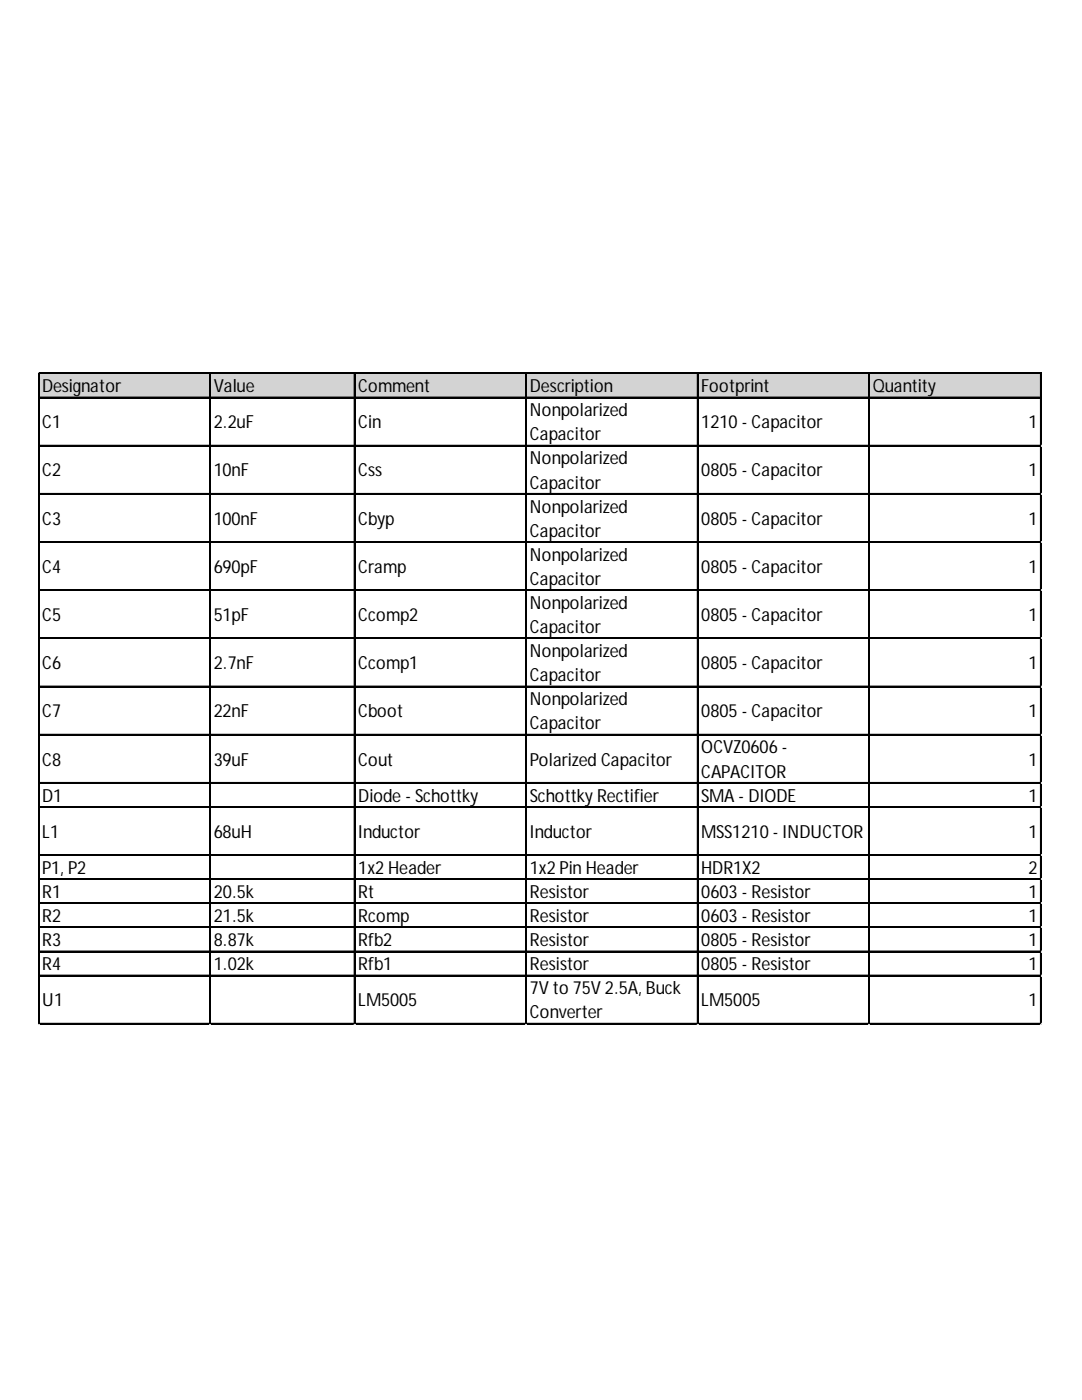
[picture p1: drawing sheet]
<svg xmlns="http://www.w3.org/2000/svg" width="216mm" height="279mm" viewBox="0 0 216 279" stroke-linecap="round" stroke-linejoin="round" font-family="sans-serif">
<defs><g id="words">
<g font-size="3.6">
<text x="8.4" y="78.3">Designator</text>
<text x="42.6" y="78.3">Value</text>
<text x="71.5" y="78.3">Comment</text>
<text x="105.7" y="78.3">Description</text>
<text x="105.7" y="83.1">Nonpolarized</text>
<text x="139.9" y="78.3">Footprint</text>
<text x="174.2" y="78.3">Quantity</text>
<text x="8.4" y="85.5">C1</text>
<text x="42.6" y="85.5">2.2uF</text>
<text x="71.5" y="85.5">Cin</text>
<text x="105.7" y="87.9">Capacitor</text>
<text x="139.9" y="85.5">1210 - Capacitor</text>
<text x="205.2" y="85.5">1</text>
<text x="8.4" y="95.1">C2</text>
<text x="42.6" y="95.1">10nF</text>
<text x="71.5" y="95.1">Css</text>
<text x="105.7" y="92.7">Nonpolarized</text>
<text x="139.9" y="95.1">0805 - Capacitor</text>
<text x="205.2" y="95.1">1</text>
<text x="105.7" y="97.5">Capacitor</text>
<text x="8.4" y="104.7">C3</text>
<text x="42.6" y="104.7">100nF</text>
<text x="71.5" y="104.7">Cbyp</text>
<text x="105.7" y="102.3">Nonpolarized</text>
<text x="105.7" y="107.1">Capacitor</text>
<text x="139.9" y="104.7">0805 - Capacitor</text>
<text x="205.2" y="104.7">1</text>
<text x="105.7" y="111.9">Nonpolarized</text>
<text x="8.4" y="114.3">C4</text>
<text x="42.6" y="114.3">690pF</text>
<text x="71.5" y="114.3">Cramp</text>
<text x="105.7" y="116.7">Capacitor</text>
<text x="139.9" y="114.3">0805 - Capacitor</text>
<text x="205.2" y="114.3">1</text>
<text x="8.4" y="123.9">C5</text>
<text x="42.6" y="123.9">51pF</text>
<text x="71.5" y="123.9">Ccomp2</text>
<text x="105.7" y="121.5">Nonpolarized</text>
<text x="139.9" y="123.9">0805 - Capacitor</text>
<text x="205.2" y="123.9">1</text>
<text x="105.7" y="126.3">Capacitor</text>
<text x="105.7" y="131.1">Nonpolarized</text>
<text x="8.4" y="133.5">C6</text>
<text x="42.6" y="133.5">2.7nF</text>
<text x="71.5" y="133.5">Ccomp1</text>
<text x="105.7" y="136">Capacitor</text>
<text x="139.9" y="133.5">0805 - Capacitor</text>
<text x="205.2" y="133.5">1</text>
<text x="8.4" y="143.2">C7</text>
<text x="42.6" y="143.2">22nF</text>
<text x="71.5" y="143.2">Cboot</text>
<text x="105.7" y="140.8">Nonpolarized</text>
<text x="139.9" y="143.2">0805 - Capacitor</text>
<text x="205.2" y="143.2">1</text>
<text x="105.7" y="145.6">Capacitor</text>
<text x="8.4" y="152.8">C8</text>
<text x="42.6" y="152.8">39uF</text>
<text x="71.5" y="152.8">Cout</text>
<text x="105.7" y="152.8">Polarized Capacitor</text>
<text x="139.9" y="150.4">OCVZ0606 -</text>
<text x="139.9" y="155.2">CAPACITOR</text>
<text x="205.2" y="152.8">1</text>
<text x="8.4" y="160">D1</text>
<text x="71.5" y="160">Diode - Schottky</text>
<text x="105.7" y="160">Schottky Rectifier</text>
<text x="139.9" y="160">SMA - DIODE</text>
<text x="205.2" y="160">1</text>
<text x="8.4" y="167.2">L1</text>
<text x="42.6" y="167.2">68uH</text>
<text x="71.5" y="167.2">Inductor</text>
<text x="105.7" y="167.2">Inductor</text>
<text x="139.9" y="167.2">MSS1210 - INDUCTOR</text>
<text x="205.2" y="167.2">1</text>
<text x="8.4" y="174.4">P1, P2</text>
<text x="8.4" y="179.2">R1</text>
<text x="42.6" y="179.2">20.5k</text>
<text x="71.5" y="174.4">1x2 Header</text>
<text x="71.5" y="179.2">Rt</text>
<text x="105.7" y="174.4">1x2 Pin Header</text>
<text x="105.7" y="179.2">Resistor</text>
<text x="139.9" y="174.4">HDR1X2</text>
<text x="139.9" y="179.2">0603 - Resistor</text>
<text x="205.2" y="174.4">2</text>
<text x="205.2" y="179.2">1</text>
<text x="8.4" y="184">R2</text>
<text x="42.6" y="184">21.5k</text>
<text x="71.5" y="184">Rcomp</text>
<text x="105.7" y="184">Resistor</text>
<text x="139.9" y="184">0603 - Resistor</text>
<text x="205.2" y="184">1</text>
<text x="8.4" y="188.8">R3</text>
<text x="42.6" y="188.8">8.87k</text>
<text x="71.5" y="188.8">Rfb2</text>
<text x="105.7" y="188.8">Resistor</text>
<text x="139.9" y="188.8">0805 - Resistor</text>
<text x="205.2" y="188.8">1</text>
<text x="8.4" y="193.6">R4</text>
<text x="42.6" y="193.6">1.02k</text>
<text x="71.5" y="193.6">Rfb1</text>
<text x="105.7" y="193.6">Resistor</text>
<text x="139.9" y="193.6">0805 - Resistor</text>
<text x="205.2" y="193.6">1</text>
<text x="8.4" y="200.8">U1</text>
<text x="71.5" y="200.8">LM5005</text>
<text x="105.7" y="198.4">7V to 75V 2.5A, Buck</text>
<text x="105.7" y="203.2">Converter</text>
<text x="139.9" y="200.8">LM5005</text>
<text x="205.2" y="200.8">1</text>
</g>
</g></defs>
<path d="M7.8 74.6h200.1v4.8h-200.1z" fill="#d3d3d3"/>
<g fill="none" stroke="#000" stroke-width=".2">
<path d="M7.6 74.4v130M7.7 74.4v130M7.8 74.4h200M7.8 74.5h200M7.8 79.2h200M7.8 79.3h200M41.8 74.6v129.8M41.9 74.6v129.8M70.7 74.6v129.8M70.8 74.6v129.8M104.9 74.6v129.8M105 74.6v129.8"/>
<path d="M139.1 74.6v129.8M139.2 74.6v129.8M173.4 74.6v129.8M173.5 74.6v129.8M207.6 74.6v129.8M207.7 74.6v129.8M7.8 88.9h200M7.8 89h200M7.8 98.5h200M7.8 98.6h200M7.8 108.1h200M7.8 108.2h200"/>
<path d="M7.8 117.7h200M7.8 117.8h200M7.8 127.3h200M7.8 127.4h200M7.8 136.9h200M7.8 137h200M7.8 146.5h200M7.8 146.6h200M7.8 156.2h200M7.8 156.3h200M7.8 161h200M7.8 161.1h200"/>
<path d="M7.8 170.6h200M7.8 170.7h200M7.8 175.4h200M7.8 175.5h200M7.8 180.2h200M7.8 180.3h200M7.8 185h200M7.8 185.1h200M7.8 189.8h200M7.8 189.9h200M7.8 194.6h200M7.8 194.7h200"/>
<path d="M7.8 204.2h200M7.8 204.3h200"/>
</g>
<path d="M7.6 204.4h.1" fill="none" stroke="#d4d4d4" stroke-width=".2"/>
<path d="M7.6 204.4h.2z" fill="#d4d4d4"/>
<path d="M41.8 204.4h.1" fill="none" stroke="#d4d4d4" stroke-width=".2"/>
<path d="M41.8 204.4h.2z" fill="#d4d4d4"/>
<path d="M70.7 204.4h.1" fill="none" stroke="#d4d4d4" stroke-width=".2"/>
<path d="M70.7 204.4h.2z" fill="#d4d4d4"/>
<path d="M104.9 204.4h.1" fill="none" stroke="#d4d4d4" stroke-width=".2"/>
<path d="M104.9 204.4h.2z" fill="#d4d4d4"/>
<path d="M139.1 204.4h.1" fill="none" stroke="#d4d4d4" stroke-width=".2"/>
<path d="M139.1 204.4h.2z" fill="#d4d4d4"/>
<path d="M173.4 204.4h.1" fill="none" stroke="#d4d4d4" stroke-width=".2"/>
<path d="M173.4 204.4h.2z" fill="#d4d4d4"/>
<path d="M207.6 204.4h.1" fill="none" stroke="#d4d4d4" stroke-width=".2"/>
<path d="M207.6 204.4h.2z" fill="#d4d4d4"/>
<path d="M207.8 88.9h.1" fill="none" stroke="#d4d4d4" stroke-width=".2"/>
<path d="M207.8 88.9l.1 .2z" fill="#d4d4d4"/>
<path d="M207.8 98.5h.1" fill="none" stroke="#d4d4d4" stroke-width=".2"/>
<path d="M207.8 98.5l.1 .2z" fill="#d4d4d4"/>
<path d="M207.8 108.1h.1" fill="none" stroke="#d4d4d4" stroke-width=".2"/>
<path d="M207.8 108.1l.1 .2z" fill="#d4d4d4"/>
<path d="M207.8 117.7h.1" fill="none" stroke="#d4d4d4" stroke-width=".2"/>
<path d="M207.8 117.7l.1 .2z" fill="#d4d4d4"/>
<path d="M207.8 127.3h.1" fill="none" stroke="#d4d4d4" stroke-width=".2"/>
<path d="M207.8 127.3l.1 .2z" fill="#d4d4d4"/>
<path d="M207.8 136.9h.1" fill="none" stroke="#d4d4d4" stroke-width=".2"/>
<path d="M207.8 136.9l.1 .2z" fill="#d4d4d4"/>
<path d="M207.8 146.5h.1" fill="none" stroke="#d4d4d4" stroke-width=".2"/>
<path d="M207.8 146.5l.1 .2z" fill="#d4d4d4"/>
<path d="M207.8 156.2h.1" fill="none" stroke="#d4d4d4" stroke-width=".2"/>
<path d="M207.8 156.2l.1 .2z" fill="#d4d4d4"/>
<path d="M207.8 161h.1" fill="none" stroke="#d4d4d4" stroke-width=".2"/>
<path d="M207.8 161l.1 .2z" fill="#d4d4d4"/>
<path d="M207.8 170.6h.1" fill="none" stroke="#d4d4d4" stroke-width=".2"/>
<path d="M207.8 170.6l.1 .2z" fill="#d4d4d4"/>
<path d="M207.8 175.4h.1" fill="none" stroke="#d4d4d4" stroke-width=".2"/>
<path d="M207.8 175.4l.1 .2z" fill="#d4d4d4"/>
<path d="M207.8 180.2h.1" fill="none" stroke="#d4d4d4" stroke-width=".2"/>
<path d="M207.8 180.2l.1 .2z" fill="#d4d4d4"/>
<path d="M207.8 185h.1" fill="none" stroke="#d4d4d4" stroke-width=".2"/>
<path d="M207.8 185l.1 .2z" fill="#d4d4d4"/>
<path d="M207.8 189.8h.1" fill="none" stroke="#d4d4d4" stroke-width=".2"/>
<path d="M207.8 189.8l.1 .2z" fill="#d4d4d4"/>
<path d="M207.8 194.6h.1" fill="none" stroke="#d4d4d4" stroke-width=".2"/>
<path d="M207.8 194.6l.1 .2z" fill="#d4d4d4"/>
<path d="M207.8 204.2h.1" fill="none" stroke="#d4d4d4" stroke-width=".2"/>
<path d="M207.8 204.2l.1 .2z" fill="#d4d4d4"/>
<use href="#words"/>
</svg>
